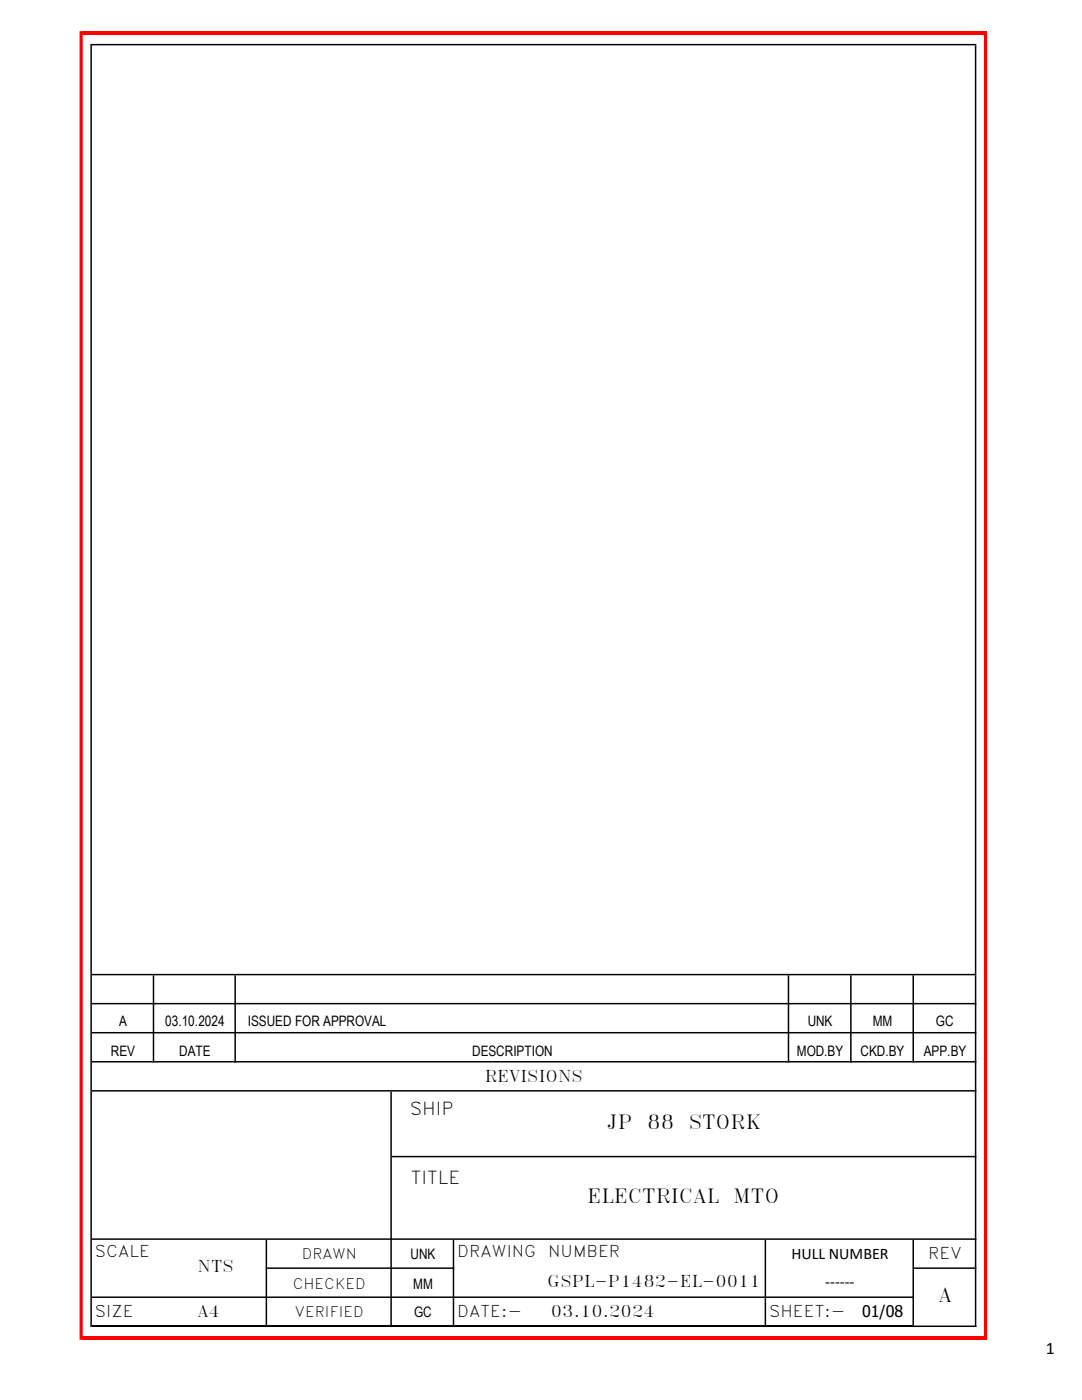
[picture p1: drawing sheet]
<svg xmlns="http://www.w3.org/2000/svg" width="216mm" height="279mm" viewBox="0 0 216 279" stroke-linecap="round" stroke-linejoin="round" font-family="sans-serif">
<defs><g id="words">
<g font-size="3.8">
<text x="121.1" y="225.3">JP</text>
<text x="129.1" y="225.3">88</text>
<text x="137.4" y="225.3">STORK</text>
<text x="117.2" y="240.1">ELECTRICAL</text>
<text x="146.3" y="240.1">MTO</text>
<text x="187.2" y="259.9">A</text>
</g>
<g font-size="3.5">
<text x="81.7" y="222.5">SHIP</text>
<text x="82" y="236.3">TITLE</text>
<text x="208.7" y="270.2">1</text>
</g>
<g font-size="3.2">
<text x="96.7" y="215.9">REVISIONS</text>
<text x="18.9" y="250.9">SCALE</text>
<text x="91.2" y="250.9">DRAWING</text>
<text x="109.4" y="250.9">NUMBER</text>
<text x="157.9" y="251.2">HULL NUMBER</text>
<text x="185.2" y="251.2">REV</text>
<text x="39.4" y="253.9">NTS</text>
<text x="109.2" y="256.8">GSPL-P1482-EL-0011</text>
<text x="164.7" y="256.9">------</text>
<text x="18.9" y="262.8">SIZE</text>
<text x="39.4" y="262.8">A4</text>
<text x="91.2" y="262.8">DATE:-</text>
<text x="109.9" y="262.8">03.10.2024</text>
<text x="153.5" y="262.8">SHEET:-</text>
<text x="172" y="262.8">01/08</text>
</g>
<g font-size="2.9">
<text x="23.7" y="204.9">A</text>
<text x="33" y="204.9">03.10.2024</text>
<text x="49.4" y="204.9">ISSUED FOR APPROVAL</text>
<text x="161.2" y="204.9">UNK</text>
<text x="174.2" y="204.9">MM</text>
<text x="186.8" y="204.9">GC</text>
<text x="22.1" y="210.7">REV</text>
<text x="35.8" y="210.7">DATE</text>
<text x="94.2" y="210.7">DESCRIPTION</text>
<text x="159" y="210.7">MOD.BY</text>
<text x="171.7" y="210.7">CKD.BY</text>
<text x="184.3" y="210.7">APP.BY</text>
<text x="60.2" y="251.2">DRAWN</text>
<text x="81.9" y="251.2">UNK</text>
<text x="58.4" y="257.2">CHECKED</text>
<text x="82.5" y="257.2">MM</text>
<text x="58.8" y="262.8">VERIFIED</text>
<text x="82.6" y="262.8">GC</text>
</g>
</g></defs>
<path d="M18 8.8h.3v185.6h-.3zM194.5 9.1h.3v185.3h-.3zM182.1 194.6h.3v17.4h-.3zM53.3 252.9h37.3v.3h-37.3z" fill-rule="evenodd" fill="#000"/>
<path d="M18.3 264.7h163.8" fill="none" stroke="#000" stroke-width=".3"/>
<path d="M15.9 6.2h.6v261.2h-.6zM196.3 6.9h.7v260.5h-.7z" fill-rule="evenodd" fill="#f00"/>
<path d="M18 194.4h.3v70.4h-.3zM194.5 194.6h.3v70.2h-.3zM30.5 194.6h.3v17.4h-.3zM46.8 194.6h.3v17.4h-.3zM157.2 194.6h.3v17.4h-.3zM169.6 194.6h.3v17.4h-.3zM182.1 247.4h.3v17.1h-.3zM77.9 217.8h.3v47h-.3zM53 247.4h.3v17.4h-.3zM90.3 247.4h.3v17.4h-.3zM152.6 247.4h.3v17.4h-.3z" fill-rule="evenodd" fill="#000"/>
<path d="M16.5 6.2h180.5v.7h-180.5z" fill="#f00"/>
<path d="M18.3 8.8h176.5v.3h-176.5zM18.3 194.4h176.5v.2h-176.5zM18.3 200.2h176.5v.2h-176.5zM18.3 206h176.5v.2h-176.5zM18.3 211.8h176.5v.2h-176.5zM18.3 217.6h176.5v.2h-176.5zM78.2 230.7h116.6v.3h-116.6zM18.3 247.1h176.5v.3h-176.5zM182.4 252.9h12.4v.3h-12.4zM18.3 258.7h164.1v.3h-164.1zM182.1 264.5h12.7v.3h-12.7z" fill-rule="evenodd" fill="#000"/>
<path d="M16.5 266.7h180.5v.7h-180.5z" fill="#f00"/>
<g fill="#fff">
<path d="M79.7 231.9h19.1v6.6h-19.1z"/>
<path d="M79.5 218.7h15.2v5.2h-15.2z"/>
</g>
<use href="#words"/>
</svg>
